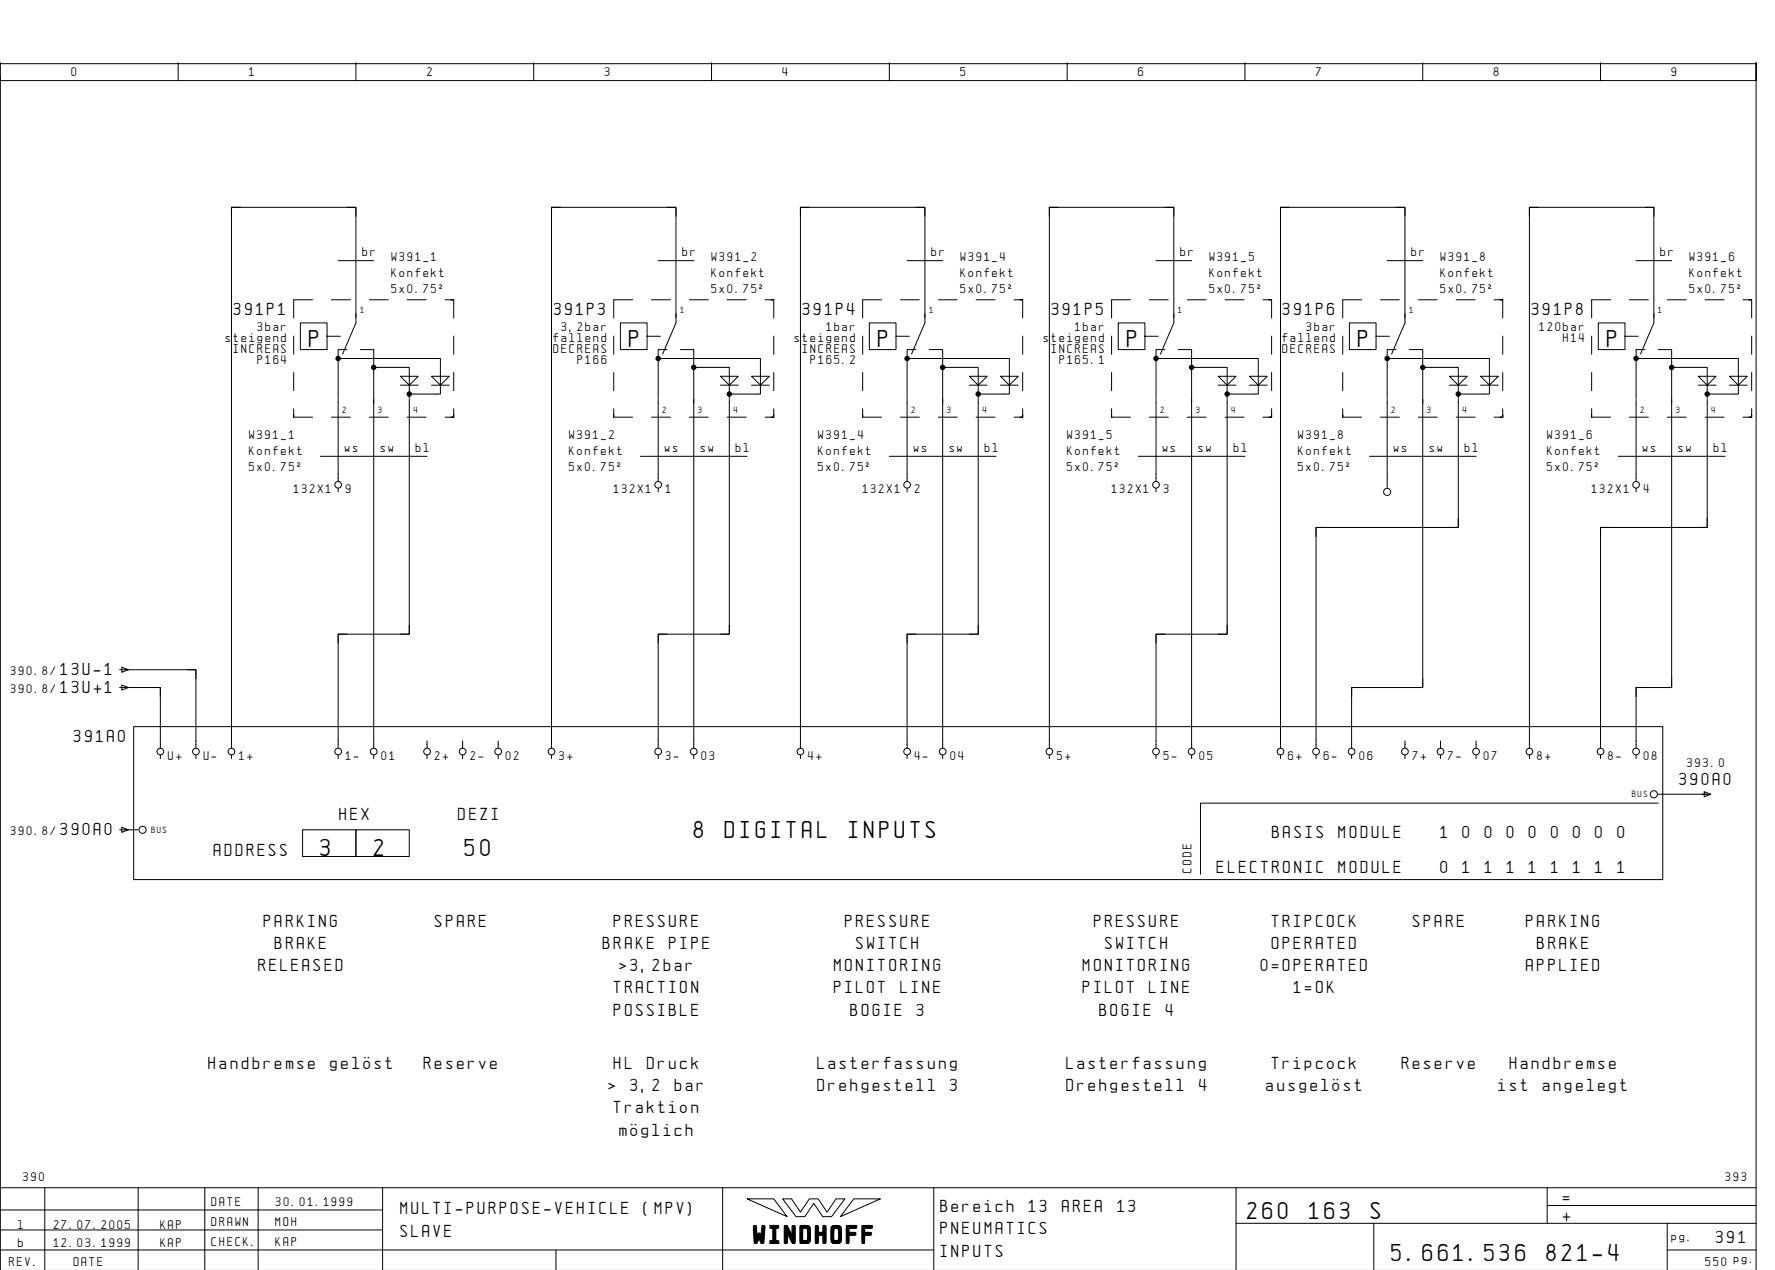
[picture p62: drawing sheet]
<svg xmlns="http://www.w3.org/2000/svg" width="399mm" height="286mm" viewBox="0 0 399 286" stroke-linecap="round" stroke-linejoin="round" font-family="sans-serif">
<defs><g id="words">
<g font-size="4.4">
<text x="69.6" y="78.1">P</text>
<text x="141.6" y="78.1">P</text>
<text x="197.6" y="78.1">P</text>
<text x="253.6" y="78.1">P</text>
<text x="305.6" y="78.1">P</text>
<text x="361.6" y="78.1">P</text>
<text x="156.1" y="188.4">8</text>
<text x="163" y="188.4">DIGITAL</text>
<text x="190.9" y="188.4">INPUTS</text>
<text x="72.1" y="192.4">3</text>
<text x="84.1" y="192.4">2</text>
<text x="104.6" y="192.4">50</text>
<text x="280.6" y="274.1">260</text>
<text x="294.5" y="274.1">163</text>
<text x="308.4" y="274.1">S</text>
<text x="169.5" y="279.3">WINDHOFF</text>
<text x="313.1" y="283.6">5.661.536</text>
<text x="347.9" y="283.6">821-4</text>
</g>
<g font-size="3.1">
<text x="52.6" y="70.9">391P1</text>
<text x="124.6" y="70.9">391P3</text>
<text x="180.6" y="70.9">391P4</text>
<text x="236.6" y="70.9">391P5</text>
<text x="288.6" y="70.9">391P6</text>
<text x="344.6" y="70.9">391P8</text>
<text x="13.6" y="151.9">13U-1</text>
<text x="13.6" y="155.9">13U+1</text>
<text x="16.6" y="166.9">391A0</text>
<text x="377.9" y="176.6">390A0</text>
<text x="76.3" y="184.4">HEX</text>
<text x="103.1" y="184.4">DEZI</text>
<text x="13.6" y="187.9">390A0</text>
<text x="286.2" y="188.4">BASIS</text>
<text x="301.2" y="188.4">MODULE</text>
<text x="324.1" y="188.4">1</text>
<text x="329.1" y="188.4">0</text>
<text x="334" y="188.4">0</text>
<text x="339" y="188.4">0</text>
<text x="344" y="188.4">0</text>
<text x="349" y="188.4">0</text>
<text x="353.9" y="188.4">0</text>
<text x="358.9" y="188.4">0</text>
<text x="363.9" y="188.4">0</text>
<text x="48.1" y="192.4">ADDRESS</text>
<text x="273.8" y="196.4">ELECTRONIC</text>
<text x="301.2" y="196.4">MODULE</text>
<text x="324.1" y="196.4">0</text>
<text x="329.1" y="196.4">1</text>
<text x="334" y="196.4">1</text>
<text x="339" y="196.4">1</text>
<text x="344" y="196.4">1</text>
<text x="349" y="196.4">1</text>
<text x="353.9" y="196.4">1</text>
<text x="358.9" y="196.4">1</text>
<text x="363.9" y="196.4">1</text>
<text x="59.4" y="208.4">PARKING</text>
<text x="97.9" y="208.4">SPARE</text>
<text x="138.1" y="208.4">PRESSURE</text>
<text x="190.1" y="208.4">PRESSURE</text>
<text x="246.1" y="208.4">PRESSURE</text>
<text x="286.1" y="208.4">TRIPCOCK</text>
<text x="317.9" y="208.4">SPARE</text>
<text x="343.4" y="208.4">PARKING</text>
<text x="61.9" y="213.4">BRAKE</text>
<text x="135.6" y="213.4">BRAKE</text>
<text x="150.6" y="213.4">PIPE</text>
<text x="192.6" y="213.4">SWITCH</text>
<text x="248.6" y="213.4">SWITCH</text>
<text x="286.1" y="213.4">OPERATED</text>
<text x="345.9" y="213.4">BRAKE</text>
<text x="58.1" y="218.4">RELEASED</text>
<text x="139.4" y="218.4">&gt;3,2bar</text>
<text x="187.6" y="218.4">MONITORING</text>
<text x="243.6" y="218.4">MONITORING</text>
<text x="283.6" y="218.4">0=OPERATED</text>
<text x="343.4" y="218.4">APPLIED</text>
<text x="138.1" y="223.4">TRACTION</text>
<text x="187.6" y="223.4">PILOT</text>
<text x="202.6" y="223.4">LINE</text>
<text x="243.6" y="223.4">PILOT</text>
<text x="258.6" y="223.4">LINE</text>
<text x="291.1" y="223.4">1=OK</text>
<text x="138.1" y="228.4">POSSIBLE</text>
<text x="191.4" y="228.4">BOGIE</text>
<text x="206.3" y="228.4">3</text>
<text x="247.4" y="228.4">BOGIE</text>
<text x="262.3" y="228.4">4</text>
<text x="46.9" y="240.4">Handbremse</text>
<text x="74.3" y="240.4">gelîst</text>
<text x="95.4" y="240.4">Reserve</text>
<text x="136.9" y="245.4">&gt;</text>
<text x="138.1" y="240.4">HL</text>
<text x="141.9" y="245.4">3,2</text>
<text x="145.6" y="240.4">Druck</text>
<text x="151.8" y="245.4">bar</text>
<text x="183.9" y="240.4">Lasterfassung</text>
<text x="183.9" y="245.4">Drehgestell</text>
<text x="213.8" y="245.4">3</text>
<text x="239.9" y="240.4">Lasterfassung</text>
<text x="239.9" y="245.4">Drehgestell</text>
<text x="269.8" y="245.4">4</text>
<text x="284.9" y="245.4">ausgelîst</text>
<text x="286.1" y="240.4">Tripcock</text>
<text x="315.4" y="240.4">Reserve</text>
<text x="337.2" y="245.4">ist</text>
<text x="339.6" y="240.4">Handbremse</text>
<text x="347.1" y="245.4">angelegt</text>
<text x="138.1" y="250.4">Traktion</text>
<text x="139.4" y="255.4">mîglich</text>
<text x="90.1" y="273.1">MULTI-PURPOSE-VEHICLE</text>
<text x="144.8" y="273.1">(MPV)</text>
<text x="211.6" y="272.6">Bereich</text>
<text x="231.5" y="272.6">13</text>
<text x="238.9" y="272.6">AREA</text>
<text x="251.4" y="272.6">13</text>
<text x="351.6" y="270.6">=</text>
<text x="351.6" y="274.6">+</text>
<text x="90.1" y="278.1">SLAVE</text>
<text x="211.6" y="277.6">PNEUMATICS</text>
<text x="386.1" y="279.6">391</text>
<text x="211.6" y="282.6">INPUTS</text>
</g>
<g font-size="2.3">
<text x="16.1" y="17.1">0</text>
<text x="56.1" y="17.1">1</text>
<text x="96.1" y="17.1">2</text>
<text x="136.1" y="17.1">3</text>
<text x="176.1" y="17.1">4</text>
<text x="216.1" y="17.1">5</text>
<text x="256.1" y="17.1">6</text>
<text x="296.1" y="17.1">7</text>
<text x="336.1" y="17.1">8</text>
<text x="376.1" y="17.1">9</text>
<text x="81.6" y="57.6">br</text>
<text x="88.1" y="58.6">W391_1</text>
<text x="153.6" y="57.6">br</text>
<text x="160.1" y="58.6">W391_2</text>
<text x="209.6" y="57.6">br</text>
<text x="216.1" y="58.6">W391_4</text>
<text x="265.6" y="57.6">br</text>
<text x="272.1" y="58.6">W391_5</text>
<text x="317.6" y="57.6">br</text>
<text x="324.1" y="58.6">W391_8</text>
<text x="373.6" y="57.6">br</text>
<text x="380.1" y="58.6">W391_6</text>
<text x="88.1" y="62.2">Konfekt</text>
<text x="88.1" y="65.8">5x0.75˝</text>
<text x="160.1" y="62.2">Konfekt</text>
<text x="160.1" y="65.8">5x0.75˝</text>
<text x="216.1" y="62.2">Konfekt</text>
<text x="216.1" y="65.8">5x0.75˝</text>
<text x="272.1" y="62.2">Konfekt</text>
<text x="272.1" y="65.8">5x0.75˝</text>
<text x="324.1" y="62.2">Konfekt</text>
<text x="324.1" y="65.8">5x0.75˝</text>
<text x="380.1" y="62.2">Konfekt</text>
<text x="380.1" y="65.8">5x0.75˝</text>
<text x="50.7" y="76.9">steigend</text>
<text x="57.9" y="74.4">3bar</text>
<text x="124.5" y="76.9">fallend</text>
<text x="126.3" y="74.4">3,2bar</text>
<text x="178.7" y="76.9">steigend</text>
<text x="185.9" y="74.4">1bar</text>
<text x="234.7" y="76.9">steigend</text>
<text x="241.9" y="74.4">1bar</text>
<text x="288.5" y="76.9">fallend</text>
<text x="293.9" y="74.4">3bar</text>
<text x="346.3" y="74.4">120bar</text>
<text x="351.7" y="76.9">H14</text>
<text x="52.5" y="79.4">INCREAS</text>
<text x="57.9" y="81.9">P164</text>
<text x="124.5" y="79.4">DECREAS</text>
<text x="129.9" y="81.9">P166</text>
<text x="180.5" y="79.4">INCREAS</text>
<text x="182.3" y="81.9">P165.2</text>
<text x="236.5" y="79.4">INCREAS</text>
<text x="238.3" y="81.9">P165.1</text>
<text x="288.5" y="79.4">DECREAS</text>
<text x="56.1" y="98.6">W391_1</text>
<text x="77.6" y="101.6">ws</text>
<text x="85.6" y="101.6">sw</text>
<text x="93.6" y="101.6">bl</text>
<text x="128.1" y="98.6">W391_2</text>
<text x="149.6" y="101.6">ws</text>
<text x="157.6" y="101.6">sw</text>
<text x="165.6" y="101.6">bl</text>
<text x="184.1" y="98.6">W391_4</text>
<text x="205.6" y="101.6">ws</text>
<text x="213.6" y="101.6">sw</text>
<text x="221.6" y="101.6">bl</text>
<text x="240.1" y="98.6">W391_5</text>
<text x="261.6" y="101.6">ws</text>
<text x="269.6" y="101.6">sw</text>
<text x="277.6" y="101.6">bl</text>
<text x="292.1" y="98.6">W391_8</text>
<text x="313.6" y="101.6">ws</text>
<text x="321.6" y="101.6">sw</text>
<text x="329.6" y="101.6">bl</text>
<text x="348.1" y="98.6">W391_6</text>
<text x="369.6" y="101.6">ws</text>
<text x="377.6" y="101.6">sw</text>
<text x="385.6" y="101.6">bl</text>
<text x="56.1" y="102.2">Konfekt</text>
<text x="56.1" y="105.8">5x0.75˝</text>
<text x="128.1" y="102.2">Konfekt</text>
<text x="128.1" y="105.8">5x0.75˝</text>
<text x="184.1" y="102.2">Konfekt</text>
<text x="184.1" y="105.8">5x0.75˝</text>
<text x="240.1" y="102.2">Konfekt</text>
<text x="240.1" y="105.8">5x0.75˝</text>
<text x="292.1" y="102.2">Konfekt</text>
<text x="292.1" y="105.8">5x0.75˝</text>
<text x="348.1" y="102.2">Konfekt</text>
<text x="348.1" y="105.8">5x0.75˝</text>
<text x="66.1" y="110.9">132X1</text>
<text x="77.8" y="110.9">9</text>
<text x="138.1" y="110.9">132X1</text>
<text x="149.8" y="110.9">1</text>
<text x="194.1" y="110.9">132X1</text>
<text x="205.8" y="110.9">2</text>
<text x="250.1" y="110.9">132X1</text>
<text x="261.8" y="110.9">3</text>
<text x="358.1" y="110.9">132X1</text>
<text x="369.8" y="110.9">4</text>
<text x="2.4" y="151.9">390.8/</text>
<text x="2.4" y="155.9">390.8/</text>
<text x="37.8" y="170.9">U+</text>
<text x="45.8" y="170.9">U-</text>
<text x="53.8" y="170.9">1+</text>
<text x="77.8" y="170.9">1-</text>
<text x="85.8" y="170.9">01</text>
<text x="97.8" y="170.9">2+</text>
<text x="105.8" y="170.9">2-</text>
<text x="113.8" y="170.9">02</text>
<text x="125.8" y="170.9">3+</text>
<text x="149.8" y="170.9">3-</text>
<text x="157.8" y="170.9">03</text>
<text x="181.8" y="170.9">4+</text>
<text x="205.8" y="170.9">4-</text>
<text x="213.8" y="170.9">04</text>
<text x="237.8" y="170.9">5+</text>
<text x="261.8" y="170.9">5-</text>
<text x="269.8" y="170.9">05</text>
<text x="289.8" y="170.9">6+</text>
<text x="297.8" y="170.9">6-</text>
<text x="305.8" y="170.9">06</text>
<text x="317.8" y="170.9">7+</text>
<text x="325.8" y="170.9">7-</text>
<text x="333.8" y="170.9">07</text>
<text x="345.8" y="170.9">8+</text>
<text x="361.8" y="170.9">8-</text>
<text x="369.8" y="170.9">08</text>
<text x="379.6" y="172.5">393.0</text>
<text x="2.4" y="187.9">390.8/</text>
<text x="268.1" y="196.4" transform="rotate(-90 268.1 196.4)">CODE</text>
<text x="5.2" y="265.6">390</text>
<text x="388.2" y="265.6">393</text>
<text x="47.6" y="271.1">DATE</text>
<text x="47.6" y="275.6">DRAWN</text>
<text x="62" y="275.6">MOH</text>
<text x="62.1" y="271.1">30.01.1999</text>
<text x="4.1" y="276.4">l</text>
<text x="4.1" y="280.4">b</text>
<text x="12.1" y="276.4">27.07.2005</text>
<text x="12.1" y="280.4">12.03.1999</text>
<text x="36.1" y="276.4">KAP</text>
<text x="36.1" y="280.4">KAP</text>
<text x="47.6" y="280.1">CHECK.</text>
<text x="62" y="280.1">KAP</text>
<text x="376.1" y="279.1">pg.</text>
<text x="2.1" y="284.6">REV.</text>
<text x="16.6" y="284.6">DATE</text>
<text x="383.7" y="284.6">550 pg.</text>
</g>
<g font-size="1.6">
<text x="81.1" y="70.4">1</text>
<text x="153.1" y="70.4">1</text>
<text x="209.1" y="70.4">1</text>
<text x="265.1" y="70.4">1</text>
<text x="317.1" y="70.4">1</text>
<text x="373.1" y="70.4">1</text>
<text x="77.1" y="92.8">2</text>
<text x="85.1" y="92.8">3</text>
<text x="93.1" y="92.8">4</text>
<text x="149.1" y="92.8">2</text>
<text x="157.1" y="92.8">3</text>
<text x="165.1" y="92.8">4</text>
<text x="205.1" y="92.8">2</text>
<text x="213.1" y="92.8">3</text>
<text x="221.1" y="92.8">4</text>
<text x="261.1" y="92.8">2</text>
<text x="269.1" y="92.8">3</text>
<text x="277.1" y="92.8">4</text>
<text x="313.1" y="92.8">2</text>
<text x="321.1" y="92.8">3</text>
<text x="329.1" y="92.8">4</text>
<text x="369.1" y="92.8">2</text>
<text x="377.1" y="92.8">3</text>
<text x="385.1" y="92.8">4</text>
<text x="367.2" y="179.3">BUS</text>
<text x="34.1" y="187.3">BUS</text>
</g>
</g></defs>
<g fill="none" stroke="#000" stroke-width=".22">
<path d="M.1 14.1v4h395v-4v271.6M.1 17.1v250M.1 14.3h395M40.1 14.1v4M80.1 14.1v4M120.1 14.1v4M160.1 14.1v4M200.1 14.1v4M240.1 14.1v4M280.1 14.1v4M320.1 14.1v4M360.1 14.1v4"/>
<path d="M54.1 46.6h-2v2M76.1 58.6h8M78.1 46.6h2v2M126.1 46.6h-2v2M148.1 58.6h8M150.1 46.6h2v2M182.1 46.6h-2v2M204.1 58.6h8M206.1 46.6h2v2M238.1 46.6h-2v2M260.1 58.6h8M262.1 46.6h2v2"/>
<path d="M290.1 46.6h-2v2M312.1 58.6h8M314.1 46.6h2v2M346.1 46.6h-2v2M368.1 58.6h8M370.1 46.6h2v2M66.1 75.6v4.1M70.3 67.4h-4.2v4.1M73.6 75.6v3h-6v-6h6v3h3M74.6 67.4h4.2M77.1 79.6l3-7v-26h-28v121.6M78.1 78.6h-2v11"/>
<path d="M81.1 78.6h3v12M83.1 67.4h4.2M91.6 67.4h4.3M100.1 67.4h2h-.6M102.1 67.4v4.1M102.1 75.6v4.1M138.1 75.6v4.1M142.3 67.4h-4.2v4.1M145.6 75.6v3h-6v-6h6v3h3M146.6 67.4h4.2M149.1 79.6l3-7v-26h-28v121.6M150.1 78.6h-2v11"/>
<path d="M153.1 78.6h3v12M155.1 67.4h4.3M163.6 67.4h4.3M172.1 67.4h2h-.6M174.1 67.4v4.1M174.1 75.6v4.1M194.1 75.6v4.1M198.3 67.4h-4.2v4.1M201.6 75.6v3h-6v-6h6v3h3M202.6 67.4h4.2M205.1 79.6l3-7v-26h-28v121.6M206.1 78.6h-2v11"/>
<path d="M209.1 78.6h3v12M211.1 67.4h4.3M219.6 67.4h4.3M228.1 67.4h2h-.6M230.1 67.4v4.1M230.1 75.6v4.1M250.1 75.6v4.1M254.3 67.4h-4.2v4.1M257.6 75.6v3h-6v-6h6v3h3M258.6 67.4h4.2M261.1 79.6l3-7v-26h-28v121.6M262.1 78.6h-2v11"/>
<path d="M265.1 78.6h3v12M267.1 67.4h4.2M275.6 67.4h4.3M284.1 67.4h2h-.6M286.1 67.4v4.1M286.1 75.6v4.1M302.1 75.6v4.1M306.3 67.4h-4.2v4.1M309.6 75.6v3h-6v-6h6v3h3M310.6 67.4h4.2M313.1 79.6l3-7v-26h-28v121.6M314.1 78.6h-2v11"/>
<path d="M317.1 78.6h3v12M319.1 67.4h4.3M327.6 67.4h4.3M336.1 67.4h2h-.6M338.1 67.4v4.1M338.1 75.6v4.1M358.1 75.6v4.1M362.3 67.4h-4.2v4.1M365.6 75.6v3h-6v-6h6v3h3M366.6 67.4h4.2M369.1 79.6l3-7v-26h-28v121.6M370.1 78.6h-2v11"/>
<path d="M373.1 78.6h3v12M375.1 67.4h4.3M383.6 67.4h4.3M392.1 67.4h2h-.6M394.1 67.4v4.1M394.1 75.6v4.1M66.1 83.8v4.1M66.1 93.8h4.2M66.1 91.9v1.9v-.5M74.6 93.8h4.2M76.1 80.6h23v6M76.1 89.8v18.4"/>
<path d="M83.1 93.8h4.2M84.1 89.8v78.4M84.1 82.6h8v7M90.1 86.6h4M90.1 84.6h4l-2 2zM91.6 93.8h4.3M92.1 89.8v52.8h-16v25.6M92.1 88.6h6M97.1 86.6h4M97.1 84.6h4l-2 2-1 2h1v-2zM100.1 93.8h2h-.6M102.1 83.8v4.1"/>
<path d="M102.1 91.9v1.9v-.5M138.1 91.9v1.9v-.5M138.1 93.8h4.2M138.1 83.8v4.1M146.6 93.8h4.2M148.1 89.8v18.4M148.1 80.6h23v6M155.1 93.8h4.3M156.1 89.8v78.4M156.1 82.6h8v7M162.1 86.6h4M162.1 84.6h4l-2 2z"/>
<path d="M163.6 93.8h4.3M164.1 89.8v52.8h-16v25.6M164.1 88.6h6M169.1 86.6h4M169.1 84.6h4l-2 2-1 2h1v-2zM172.1 93.8h2h-.6M174.1 91.9v1.9v-.5M174.1 83.8v4.1M194.1 91.9v1.9v-.5M194.1 93.8h4.2M194.1 83.8v4.1M202.6 93.8h4.2"/>
<path d="M204.1 89.8v18.4M204.1 80.6h23v6M211.1 93.8h4.3M212.1 89.8v78.4M212.1 82.6h8v7M218.1 86.6h4M218.1 84.6h4l-2 2zM219.6 93.8h4.3M220.1 89.8v52.8h-16v25.6M220.1 88.6h6M225.1 86.6h4M225.1 84.6h4l-2 2-1 2h1v-2z"/>
<path d="M228.1 93.8h2h-.6M230.1 83.8v4.1M230.1 91.9v1.9v-.5M250.1 91.9v1.9v-.5M250.1 93.8h4.2M250.1 83.8v4.1M258.6 93.8h4.2M260.1 80.6h23v6M260.1 89.8v18.4M267.1 93.8h4.2M268.1 82.6h8v7M268.1 89.8v78.4"/>
<path d="M274.1 84.6h4l-2 2zM274.1 86.6h4M275.6 93.8h4.3M276.1 89.8v52.8h-16v25.6M276.1 88.6h6M281.1 86.6h4M281.1 84.6h4l-2 2-1 2h1v-2zM284.1 93.8h2h-.6M286.1 83.8v4.1M286.1 91.9v1.9v-.5M302.1 91.9v1.9v-.5M302.1 93.8h4.2"/>
<path d="M302.1 83.8v4.1M310.6 93.8h4.2M312.1 80.6h23v6M312.1 89.8v19.8M319.1 93.8h4.3M320.1 89.8v.8M320.1 90.6v64h-16v13.6M320.1 82.6h8v7M326.1 86.6h4M326.1 84.6h4l-2 2zM327.6 93.8h4.3M328.1 89.8v28.8h-32v49.6"/>
<path d="M328.1 88.6h6M333.1 84.6h4l-2 2-1 2h1v-2zM333.1 86.6h4M336.1 93.8h2h-.6M338.1 91.9v1.9v-.5M338.1 83.8v4.1M358.1 91.9v1.9v-.5M358.1 93.8h4.2M358.1 83.8v4.1M366.6 93.8h4.2M368.1 89.8v18.4M368.1 80.6h23v6"/>
<path d="M375.1 93.8h4.3M376.1 89.8v.8M376.1 90.6v64h-8v13.6M376.1 82.6h8v7M382.1 86.6h4M382.1 84.6h4l-2 2zM383.6 93.8h4.3M384.1 89.8v28.8h-24v49.6M384.1 88.6h6M389.1 86.6h4M389.1 84.6h4l-2 2-1 2h1v-2zM392.1 93.8h2h-.6"/>
<path d="M394.1 91.9v1.9v-.5M394.1 83.8v4.1M72.1 102.6h24M76.1 109.8v.8M144.1 102.6h24M148.1 109.8v.8M200.1 102.6h24M204.1 109.8v.8M256.1 102.6h24M260.1 109.8v.8M298.1 118.6h-2v2M308.1 102.6h24"/>
<path d="M328.1 116.6v2h-2M362.1 118.6h-2v2M364.1 102.6h24M368.1 109.8v.8M384.1 116.6v2h-2M26.9 150.6h1.8M26.9 154.6h1.8M27.4 150l1.5 .6-1.5 .6zM27.4 154l1.5 .6-1.5 .6zM28.1 154.6h8v13.6M28.1 150.6h16v17.6M34.1 154.6h2v2"/>
<path d="M42.1 150.6h2v2M78.1 142.6h-2v2M92.1 140.6v2h-2M150.1 142.6h-2v2M164.1 140.6v2h-2M206.1 142.6h-2v2M220.1 140.6v2h-2M262.1 142.6h-2v2M276.1 140.6v2h-2M306.1 154.6h-2v2M320.1 152.6v2h-2M370.1 154.6h-2v2"/>
<path d="M376.1 152.6v2h-2M30.1 163.4h344v34.4h-344zM36.1 169.8v.8M44.1 169.8v.8M52.1 169.8v.8M76.1 169.8v.8M84.1 169.8v.8M96.1 166.6v1.6M96.1 169.8v.8M104.1 166.6v1.6M104.1 169.8v.8M112.1 166.6v1.6"/>
<path d="M112.1 169.8v.8M124.1 169.8v.8M148.1 169.8v.8M156.1 169.8v.8M180.1 169.8v.8M204.1 169.8v.8M212.1 169.8v.8M236.1 169.8v.8M260.1 169.8v.8M268.1 169.8v.8M288.1 169.8v.8M296.1 169.8v.8"/>
<path d="M304.1 169.8v.8M316.1 166.6v1.6M316.1 169.8v.8M324.1 166.6v1.6M324.1 169.8v.8M332.1 166.6v1.6M332.1 169.8v.8M344.1 169.8v.8M360.1 169.8v.8M368.1 169.8v.8M373.1 178.6h11.7M383.4 178l1.5 .6-1.5 .6z"/>
<path d="M26.9 186.6h4.2M27.4 186l1.5 .6-1.5 .6zM68.1 186.6h12v6h-12zM80.1 186.6h12v6h-12zM373.1 180.6h-103v16M10.1 267.1v18.5M31.1 267.1v18.5M46.1 267.1v18.6M58.1 267.1v18.6M86.1 272.1h-86M86.1 276.6h-86M86.1 267.1v18.6"/>
<path d="M162.6 267.1v18.6M168.1 269.6h6l3 4zM176.1 269.6h2l2 3 2-3h2l2 3 2-3h2l-3 4h-2l-2-3-2 3h-2zM192.1 269.6h6l-9 4zM210.1 267.1v18.6M278.1 275.1h117M278.1 267.1v18.6M309.1 275.1v10.6M348.1 271.1h47M348.1 267.1v8M375.1 275.1v10.6M395.1 267.1h-395v18.6"/>
<path d="M125.1 281.1v4.6M210.1 281.1h-210M375.1 281.1h20"/>
<circle cx="76.1" cy="109" r=".75"/>
<circle cx="148.1" cy="109" r=".75"/>
<circle cx="204.1" cy="109" r=".75"/>
<circle cx="260.1" cy="109" r=".75"/>
<circle cx="312.1" cy="110.6" r=".8"/>
<circle cx="368.1" cy="109" r=".75"/>
<circle cx="36.1" cy="169" r=".75"/>
<circle cx="44.1" cy="169" r=".75"/>
<circle cx="52.1" cy="169" r=".75"/>
<circle cx="76.1" cy="169" r=".75"/>
<circle cx="84.1" cy="169" r=".75"/>
<circle cx="96.1" cy="169" r=".75"/>
<circle cx="104.1" cy="169" r=".75"/>
<circle cx="112.1" cy="169" r=".75"/>
<circle cx="124.1" cy="169" r=".75"/>
<circle cx="148.1" cy="169" r=".75"/>
<circle cx="156.1" cy="169" r=".75"/>
<circle cx="180.1" cy="169" r=".75"/>
<circle cx="204.1" cy="169" r=".75"/>
<circle cx="212.1" cy="169" r=".75"/>
<circle cx="236.1" cy="169" r=".75"/>
<circle cx="260.1" cy="169" r=".75"/>
<circle cx="268.1" cy="169" r=".75"/>
<circle cx="288.1" cy="169" r=".75"/>
<circle cx="296.1" cy="169" r=".75"/>
<circle cx="304.1" cy="169" r=".75"/>
<circle cx="316.1" cy="169" r=".75"/>
<circle cx="324.1" cy="169" r=".75"/>
<circle cx="332.1" cy="169" r=".75"/>
<circle cx="344.1" cy="169" r=".75"/>
<circle cx="360.1" cy="169" r=".75"/>
<circle cx="368.1" cy="169" r=".75"/>
<circle cx="372.1" cy="178.6" r=".8"/>
<circle cx="32.1" cy="186.6" r=".8"/>
</g>
<g fill="#000" stroke="#000" stroke-width=".22">
<circle cx="76.1" cy="80.6" r=".5"/>
<circle cx="84.1" cy="82.6" r=".5"/>
<circle cx="92.1" cy="88.6" r=".5"/>
<circle cx="148.1" cy="80.6" r=".5"/>
<circle cx="156.1" cy="82.6" r=".5"/>
<circle cx="164.1" cy="88.6" r=".5"/>
<circle cx="204.1" cy="80.6" r=".5"/>
<circle cx="212.1" cy="82.6" r=".5"/>
<circle cx="220.1" cy="88.6" r=".5"/>
<circle cx="260.1" cy="80.6" r=".5"/>
<circle cx="268.1" cy="82.6" r=".5"/>
<circle cx="276.1" cy="88.6" r=".5"/>
<circle cx="312.1" cy="80.6" r=".5"/>
<circle cx="320.1" cy="82.6" r=".5"/>
<circle cx="328.1" cy="88.6" r=".5"/>
<circle cx="368.1" cy="80.6" r=".5"/>
<circle cx="376.1" cy="82.6" r=".5"/>
<circle cx="384.1" cy="88.6" r=".5"/>
</g>
<use href="#words"/>
</svg>
